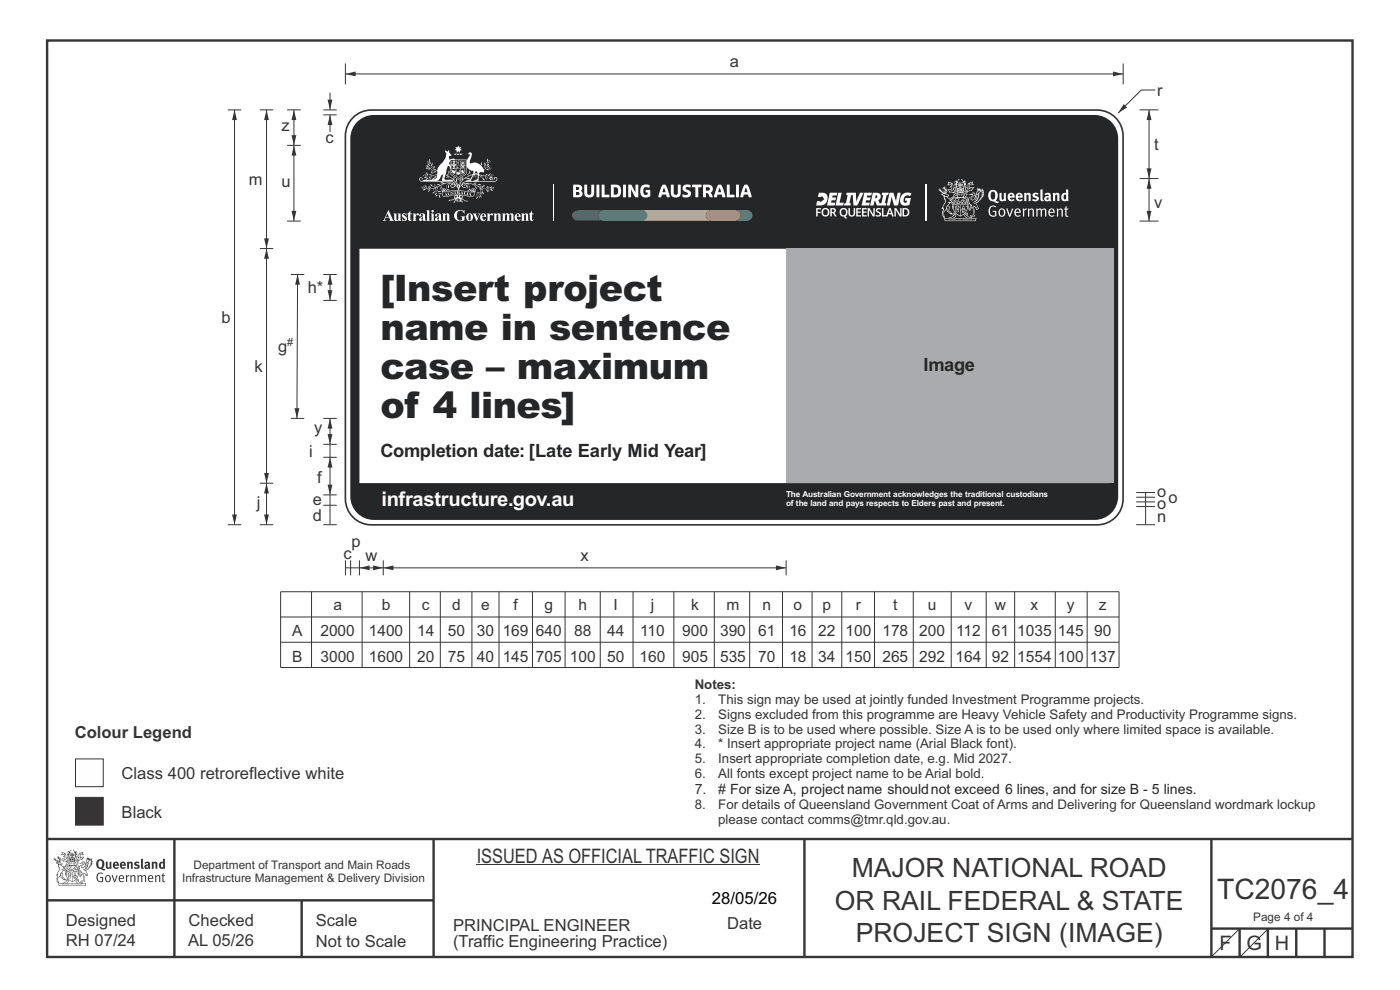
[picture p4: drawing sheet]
<svg xmlns="http://www.w3.org/2000/svg" width="297mm" height="210mm" viewBox="0 0 297 210" stroke-linecap="round" stroke-linejoin="round" font-family="sans-serif">
<defs><g id="words">
<g font-size="7.8" fill="#242627">
<text x="80.7" y="63.8">[Insert project</text>
<text x="80.7" y="72.1">name in sentence</text>
<text x="80.7" y="80.4">case – maximum</text>
<text x="80.7" y="88.7">of 4 lines]</text>
</g>
<text font-size="6" fill="#373435" x="258.2" y="190.7">TC2076_4</text>
<g font-size="5.6" fill="#373435">
<text x="180.7" y="186.1">MAJOR NATIONAL ROAD</text>
<text x="177.1" y="193">OR RAIL FEDERAL &amp; STATE</text>
<text x="181.5" y="199.8">PROJECT SIGN (IMAGE)</text>
</g>
<text font-size="4.3" fill="#fefefe" x="81" y="107.3">infrastructure.gov.au</text>
<g font-size="4.2" fill="#373435">
<text x="101.1" y="183">ISSUED AS OFFICIAL TRAFFIC SIGN</text>
<text x="258.7" y="201.6">F</text>
<text x="264.4" y="201.6">G</text>
<text x="270.5" y="201.6">H</text>
</g>
<g font-size="3.9" fill="#242627">
<text x="195.9" y="78.6">Image</text>
<text x="80.7" y="97">Completion date: [Late Early Mid Year]</text>
</g>
<text font-size="3.6" x="151" y="191.8">28/05/26</text>
<g font-size="3.5" fill="#373435">
<text x="154.9" y="14.3">a</text>
<text x="245.5" y="20.3">r</text>
<text x="59.7" y="27.8">z</text>
<text x="69.1" y="30.3">c</text>
<text x="244.8" y="31.8">t</text>
<text x="52.8" y="39.2">m</text>
<text x="59.7" y="39.7">u</text>
<text x="244.8" y="44.1">v</text>
<text x="65.3" y="62.2">h*</text>
<text x="47" y="68.5">b</text>
<text x="59" y="74.6">g</text>
<text x="54" y="78.9">k</text>
<text x="66.7" y="91.9">y</text>
<text x="65.6" y="96.9">i</text>
<text x="54.5" y="107.8">j</text>
<text x="66.3" y="107.2">e</text>
<text x="67.3" y="102.6">f</text>
<text x="245.5" y="105.5">o</text>
<text x="247.9" y="106.6">o</text>
<text x="66.3" y="110.5">d</text>
<text x="245.5" y="110.7">n</text>
<text x="245.5" y="108">o</text>
<text x="72.9" y="118.5">c</text>
<text x="74.6" y="116">p</text>
<text x="77.5" y="118.9">w</text>
<text x="123.2" y="118.9">x</text>
<text x="15.8" y="156.4">Colour Legend</text>
<text x="25.8" y="165.3">Class 400 retroreflective white</text>
<text x="25.8" y="173.4">Black</text>
<text x="14" y="196.4">Designed</text>
<text x="40" y="196.4">Checked</text>
<text x="67" y="196.4">Scale</text>
<text x="96.1" y="197.5">PRINCIPAL ENGINEER</text>
<text x="154.2" y="197">Date</text>
<text x="14" y="200.8">RH 07/24</text>
<text x="39.9" y="200.8">AL 05/26</text>
<text x="67" y="200.8">Not to Scale</text>
<text x="96.1" y="200.9">(Traffic Engineering Practice)</text>
</g>
<g font-size="3.3" fill="#373435">
<text x="70.7" y="129.5">a</text>
<text x="81" y="129.5">b</text>
<text x="89.5" y="129.5">c</text>
<text x="96" y="129.5">d</text>
<text x="102.1" y="129.5">e</text>
<text x="108.9" y="129.5">f</text>
<text x="115.5" y="129.5">g</text>
<text x="122.7" y="129.5">h</text>
<text x="130.2" y="129.5">I</text>
<text x="138" y="129.5">j</text>
<text x="146.6" y="129.5">k</text>
<text x="154.1" y="129.5">m</text>
<text x="161.8" y="129.5">n</text>
<text x="168.4" y="129.5">o</text>
<text x="174.5" y="129.5">p</text>
<text x="181.6" y="129.5">r</text>
<text x="189.5" y="129.5">t</text>
<text x="196.8" y="129.5">u</text>
<text x="204.6" y="129.5">v</text>
<text x="211.1" y="129.5">w</text>
<text x="218.6" y="129.5">x</text>
<text x="226.3" y="129.5">y</text>
<text x="233.1" y="129.5">z</text>
<text x="62" y="135">A</text>
<text x="68" y="135">2000</text>
<text x="78.2" y="135">1400</text>
<text x="88.5" y="135">14</text>
<text x="95" y="135">50</text>
<text x="101.2" y="135">30</text>
<text x="106.6" y="135">169</text>
<text x="113.7" y="135">640</text>
<text x="121.8" y="135">88</text>
<text x="128.8" y="135">44</text>
<text x="135.8" y="135">110</text>
<text x="144.7" y="135">900</text>
<text x="152.8" y="135">390</text>
<text x="160.9" y="135">61</text>
<text x="167.5" y="135">16</text>
<text x="173.6" y="135">22</text>
<text x="179.4" y="135">100</text>
<text x="187.2" y="135">178</text>
<text x="195" y="135">200</text>
<text x="202.8" y="135">112</text>
<text x="210.4" y="135">61</text>
<text x="215.8" y="135">1035</text>
<text x="224.4" y="135">145</text>
<text x="232.1" y="135">90</text>
<text x="62" y="140.5">B</text>
<text x="68" y="140.5">3000</text>
<text x="78.2" y="140.5">1600</text>
<text x="88.5" y="140.5">20</text>
<text x="95" y="140.5">75</text>
<text x="101.2" y="140.5">40</text>
<text x="106.6" y="140.5">145</text>
<text x="113.7" y="140.5">705</text>
<text x="120.9" y="140.5">100</text>
<text x="128.8" y="140.5">50</text>
<text x="135.7" y="140.5">160</text>
<text x="144.7" y="140.5">905</text>
<text x="152.8" y="140.5">535</text>
<text x="160.9" y="140.5">70</text>
<text x="167.5" y="140.5">18</text>
<text x="173.6" y="140.5">34</text>
<text x="179.4" y="140.5">150</text>
<text x="187.2" y="140.5">265</text>
<text x="195" y="140.5">292</text>
<text x="202.7" y="140.5">164</text>
<text x="210.4" y="140.5">92</text>
<text x="215.8" y="140.5">1554</text>
<text x="224.4" y="140.5">100</text>
<text x="231.2" y="140.5">137</text>
</g>
<g font-size="3" fill="#373435">
<text x="147.4" y="168.4">7.</text>
<text x="152.4" y="168.4"># For size A, project name shouldnot exceed 6 lines, and for size B - 5 lines.</text>
</g>
<g font-size="2.8" fill="#373435">
<text x="147.4" y="146.2">Notes:</text>
<text x="147.4" y="149.3">1.</text>
<text x="152.4" y="149.3">This sign may be used at jointly funded Investment Programme projects.</text>
<text x="147.4" y="155.6">3.</text>
<text x="147.4" y="152.5">2.</text>
<text x="152.4" y="155.6">Size B is to be used where possible. Size A is to be used only where limited space is available.</text>
<text x="152.4" y="152.5">Signs excluded from this programme are Heavy Vehicle Safety and Productivity Programme signs.</text>
<text x="147.4" y="161.9">5.</text>
<text x="147.4" y="158.8">4.</text>
<text x="152.4" y="161.9">Insert appropriate completion date, e.g. Mid 2027.</text>
<text x="152.4" y="158.8">* Insert appropriate project name (Arial Black font).</text>
<text x="147.4" y="165.1">6.</text>
<text x="152.4" y="165.1">All fonts except project name to be Arial bold.</text>
<text x="147.4" y="171.6">8.</text>
<text x="152.4" y="171.6">For details of Queensland Government Coat of Arms and Delivering for Queensland wordmark lockup</text>
<text x="152.4" y="174.7">please contact comms@tmr.qld.gov.au.</text>
</g>
<g font-size="2.5" fill="#373435">
<text x="41.1" y="184.3">Department of Transport and Main Roads</text>
<text x="38.6" y="187.1">Infrastructure Management &amp; Delivery Division</text>
<text x="265.9" y="195.5">Page 4 of 4</text>
</g>
<text font-size="2.3" fill="#373435" x="61" y="73.3">#</text>
<g font-size="1.7" fill="#fefefe">
<text x="166.8" y="105.5">The Australian Government acknowledges the traditional custodians</text>
<text x="166.8" y="107.4">of the land and pays respects to Elders past and present.</text>
</g>
</g></defs>
<g fill="none" stroke="#373435" stroke-width=".51">
<path d="M10 8.6h276.9v194.4h-276.9zM10 178h277M37 178v25M92 178v25M170.7 177.9v25M257 178v25M10 191h82M64 191v12M257 197h30M263 197v6M269 197v6M275 197v6"/>
<path d="M281 197v6"/>
</g>
<path d="M16 161h5.9v5.9h-5.9z" fill-rule="evenodd" fill="#fefefe" stroke="#373435" stroke-width=".21"/>
<path d="M16 169.1h5.9v5.9h-5.9z" fill-rule="evenodd" fill="#373435" stroke="#373435" stroke-width=".21"/>
<g fill="#373435">
<path d="M21.1 182.6a.94 .94 0 0 0 .2 1.4 .84 .84 0 0 0 0-1.5zM20.7 182.5a.92 .92 0 0 1 1.1-.1 .92 .92 0 0 1 .3 1.2l-.3 .6 .6 .2-.1 .2-.6-.1a1.41 1.41 0 0 1-1.3-1.2z" fill-rule="evenodd"/>
<path d="M22.5 182.8h.3v1.1l.2 .1 .2-.1v-1.1h.4l.1 1.4a1.27 1.27 0 0 1-1.2-.1z" fill-rule="evenodd"/>
<path d="M24.5 183.1l-.1 .3h.4l-.1-.3zM24.1 183a.66 .66 0 0 1 .9-.1 .66 .66 0 0 1 .2 .8h-.8v.2a.42 .42 0 0 0 .7 0l.1 .2a.79 .79 0 0 1-1.1 0 .79 .79 0 0 1 0-1.1z" fill-rule="evenodd"/>
<path d="M25.9 183.1l-.1 .3h.5l-.1-.3zM25.6 183a.66 .66 0 0 1 .8-.1 .66 .66 0 0 1 .3 .8h-.9l.1 .2a.42 .42 0 0 0 .6 0l.2 .2a.79 .79 0 0 1-1.1 0 .79 .79 0 0 1 0-1.1z" fill-rule="evenodd"/>
<path d="M26.9 182.9l.4-.1v.1a.46 .46 0 0 1 .5-.1 .46 .46 0 0 1 .4 .4v1.1h-.4v-1l-.2-.2-.2 .1v1.1h-.4z" fill-rule="evenodd"/>
<path d="M28.5 183l.5-.2 .6 .1-.2 .3-.5-.1v.2a.56 .56 0 0 1 .7 .6 .56 .56 0 0 1-.8 .4l-.4-.1 .1-.3 .5 .1 .2-.1-.6-.4z" fill-rule="evenodd"/>
<path d="M29.9 182.2l.4-.1v1.8l.2 .4h-.4l-.2-.2z" fill-rule="evenodd"/>
<path d="M31.1 183.7v.3h.3v-.4zM30.6 183a.67 .67 0 0 1 .7-.2 .67 .67 0 0 1 .5 .5l.1 .8-.2 .3-.2-.2a.5 .5 0 0 1-.7 0 .5 .5 0 0 1 0-.7l.6-.1v-.3l-.6 .1z" fill-rule="evenodd"/>
<path d="M32.2 182.9l.3-.1 .1 .1a.46 .46 0 0 1 .5-.1 .46 .46 0 0 1 .3 .4v1.1h-.4v-1l-.1-.2-.3 .1v1.1h-.4z" fill-rule="evenodd"/>
<path d="M34.2 183.1v.7l.2 .2 .2-.1v-.7zM34.6 182.1l.4 .1v2.1l-.3-.1a.71 .71 0 0 1-1-.6 .71 .71 0 0 1 .9-.7z" fill-rule="evenodd"/>
<path d="M20.8 185.3l.7-.2 .3 .2-.1 .1a.69 .69 0 0 0-.9 .1 .69 .69 0 0 0-.1 .9l.3 .4 .5 .1h.2v-.7h-.4l-.1-.1h.7v.9a.96 .96 0 0 1-1.2-.1 .96 .96 0 0 1-.2-1.1z" fill-rule="evenodd"/>
<path d="M22.6 186a.57 .57 0 0 0-.1 .6 .57 .57 0 0 0 .6 .3 .7 .7 0 0 0-.2-1.1zM22.4 185.8a.69 .69 0 0 1 1.1 .6 .69 .69 0 0 1-1.1 .5 1.04 1.04 0 0 1 0-1.1z" fill-rule="evenodd"/>
<path d="M23.7 185.7l.2-.1 .4 1.3 .4-1.2h.3l-.6 1.4h-.2z" fill-rule="evenodd"/>
<path d="M25.6 185.8l-.2 .4h.7l-.2-.4zM25.3 185.8a.59 .59 0 0 1 .8-.1 .59 .59 0 0 1 .2 .7l-.9 .1a.45 .45 0 0 0 .3 .4 .45 .45 0 0 0 .5-.1l.1 .2a.74 .74 0 0 1-1-.1 .74 .74 0 0 1 0-1.1z" fill-rule="evenodd"/>
<path d="M26.7 185.7l.2-.1 .1 .3 .4-.3v.3l-.4 .2v1h-.3z" fill-rule="evenodd"/>
<path d="M27.6 185.7l.2-.1 .1 .2a.45 .45 0 0 1 .5-.2 .45 .45 0 0 1 .3 .4v1.1h-.2v-1.1l-.2-.2-.4 .2v1.1h-.2z" fill-rule="evenodd"/>
<path d="M29.1 185.7l.3-.1v.2l.4-.2 .4 .3 .3-.3a.37 .37 0 0 1 .5 .4v1.1h-.2v-1.1l-.2-.2-.4 .2v1.1h-.2v-1.1l-.2-.2-.4 .2v1.1h-.2z" fill-rule="evenodd"/>
<path d="M31.8 185.8l-.2 .4h.7l-.2-.4zM31.5 185.8a.59 .59 0 0 1 .8-.1 .59 .59 0 0 1 .2 .7l-.9 .1a.45 .45 0 0 0 .3 .4 .45 .45 0 0 0 .5-.1l.1 .2a.74 .74 0 0 1-1-.1 .74 .74 0 0 1 0-1.1z" fill-rule="evenodd"/>
<path d="M32.9 185.7l.2-.1v.2a.45 .45 0 0 1 .5-.2 .45 .45 0 0 1 .4 .4v1.1h-.2v-1.1l-.2-.2-.4 .2v1.1h-.3z" fill-rule="evenodd"/>
<path d="M34.5 185.3l.2-.1v.5h.3v.1h-.3v1v.1h.3l-.1 .2-.4-.1-.1-1.2h-.1v-.1h.1z" fill-rule="evenodd"/>
<path d="M13.2 180.9l.5 .2-.6 .2 .3-.3zM13.7 181.2l.2 .1 .1 1 .4-.5v.5h-.1l-.2 .3-.7 .1 .1-.3-.4-.1 .3-.1 .6 .2-.4-.7h.2zM13.2 180.7v.4l-.3 .2 .3 .1 .4-.2 .1 .4-.3 .2h.2l.2 .5-.4-.2-.4 .1 .5 .6 .2-.1 .8 .1-.6 .6 .2 .1 .6-.2-.1-.3 .3-.2h-.2l-.1 .5-.5 .1 .5-.7h-.5l.6-.2-.5 .1 .4-.3-.1-.6-.1-.1-.3 .5v-.2a.8 .8 0 0 0-.9-1.1z" fill-rule="evenodd"/>
<path d="M16.9 181.1l.6-.2-.3 .2 .4 .2zM16.8 181.2h.1l.1 .9 .3-.2 .4-.1-.3 .3v.2h-.4l-.3 .3-.1-.3h-.3l.1-.2-.1-.4 .4 .6 .1-.1zM16.2 181.5v.9l.4 .1h-.7l.7 .1-.2 .1h-.3l.4 .4h-.2v.4l-.5-.9 .5 1 .4-.6-.4-.2 .8-.5 .3 .1 .4-.5 .1-.2-.9 .2v-.7l.4 .2 .5-.1-.4-.2 .2-.3a.88 .88 0 0 0-1 1.2z" fill-rule="evenodd"/>
<path d="M15.5 182.9l.2 .2h-.1v.3l-.1-.3h-.1h.1z" fill-rule="evenodd"/>
<path d="M15 182.9l.3 .2h-.2v.3v-.3h-.2h.2z" fill-rule="evenodd"/>
<path d="M14.9 182.8h.9v.7l-.2 .1-.8-.1zM14.8 182.4l-.2 1.3h1.4l-.2-1.3-.1 .2h-.8z" fill-rule="evenodd"/>
<path d="M14.9 184.5v.2l.2-.1v-.1zM14.4 183.8l.2 .2-.3 .2v.5l.2 .1 .3-.1-.4-.4 .3 .2 .4-.1-.2-.4 .2-.2zM14.2 183.7h1a.5 .5 0 0 0 0 .8l-.3 .3a.47 .47 0 0 1-.6 0 .47 .47 0 0 1 0-.7l.1-.1z" fill-rule="evenodd"/>
<path d="M15.6 184.2l.1-.1a.33 .33 0 0 1 .5-.2 .33 .33 0 0 1 .1 .5l-.3-.1 .2-.2h-.4l-.1 .1 .2 .1 .1 .2h.3v.3h-.6l.1-.2-.3-.1zM15.5 184.2l-.2 .4h.3l-.1 .2h.9v-.2a.44 .44 0 0 0 0-.7 .44 .44 0 0 0-.7 .1z" fill-rule="evenodd"/>
<path d="M15.7 185.7l.4 .1zM15.9 185.2l.1 .4h-.2zM15.9 185.1l-.3 .7-.3 .2a.98 .98 0 0 1 1.1 .1z" fill-rule="evenodd"/>
<path d="M15.6 186l.3 .2v-.2h.2l-.2 .5v-.2l-.3 .1 .2-.2z" fill-rule="evenodd"/>
<path d="M15 185.3l.1 .1-.2 .3zM14.6 185.9h.4a.22 .22 0 0 1-.2 .3 .22 .22 0 0 1-.2-.3zM14.5 185.3l.2 .4zM14.5 185.8l.5 .1zM14.7 185.2l.2 .1-.1 .4zM14.4 185.2l.1 .5a.36 .36 0 0 0 0 .5 .36 .36 0 0 0 .5 0 .36 .36 0 0 0 0-.5 .41 .41 0 0 0 0-.5 .41 .41 0 0 0-.6 0z" fill-rule="evenodd"/>
<path d="M14.6 184.1l.2 .2z" fill-rule="evenodd"/>
<path d="M18.3 183.4l.1-.1-.1 .4-.4 .4z" fill-rule="evenodd"/>
<path d="M17.5 182.9l.2-.1 .2 .2-.7 .8v.3l.3 .1a1.07 1.07 0 0 0 .7-.9l.4-.3v.2a1.36 1.36 0 0 1-1 1.3 1.32 1.32 0 0 0 1.2-1.6l.5-.7-.2 .5 .3-.2-.3 .4 .4-.2-.4 .5 .4-.1-.5 .2h.4l-.4 .2h.4l-.4 .1 .1 .1h-.2l.1 .2-.3 .1a.82 .82 0 0 1-.9 .6l.3 .1 .5 .9-.3 .1-.2-.4-.4-.2 .1 1.8 .2 .1-.6 .2-.2-.2 .5-.1v-.2a2.24 2.24 0 0 0-.7-2.1l-.1-.2a.7 .7 0 0 1 .7-1l.1-.2zM16.6 184.6l.4 1.2 .2-.8 .2 .3-.4 .7-.3-.8h-.2l.2-.2zM18.5 182.2l.1 .3 .1-.2 .1 .3 .1-.3v.2l-.7 .6zM16.8 183.2l.7-.1v.2a.87 .87 0 0 0-.7 .6 .87 .87 0 0 0 .2 .9l.1 .4-.1 .5-.2-1.1-.2-.1-.2 .1 .2 .3-.2 .3 .3 .1 .2 .7h.3l.2-.6a1.61 1.61 0 0 1 .2 1.4h-.3l-.2 .3h.2l.1 .2 .2-.2h.4l-.1-.3-.1-1.5 .2 .1a.4 .4 0 0 0 .2 .3 .4 .4 0 0 0 .5 0l-.5-1 .8-.6 .1-.3h.2l-.1-.1 .4-.3h-.2l.2-.3-.1 .1 .1-.3-.1 .1 .1-.4h-.1l.1-.3-.1-.1-.1 .2-.1-.4-.3 .4v-.4l-.1 .2-.2-.3v.3l-.3-.4-.3 1.6a.58 .58 0 0 1-.8 .6l.7-.8v-.4h-.4z" fill-rule="evenodd"/>
<path d="M18.2 185.4l.2 .1z" fill-rule="evenodd"/>
<path d="M12.5 187.5h5.6v.3h-5.5zM13.5 187.4l.5-.3 .4-.4v.1l.1 .1-.3 .4zM14 186.6h.2l-.1 .2zM16.3 186.7l.3 .4 .6 .3h-.6l-.3-.2-.1-.3zM16.4 186.6h.2l-.1 .2zM12.4 187.4l.1 .5h5.7l.1-.5-.8-.1-.7-.2-.2-.2 .1-.4a.47 .47 0 0 0-.6 .3 .47 .47 0 0 0 .4 .6h-2.3a.47 .47 0 0 0 .4-.6 .47 .47 0 0 0-.6-.3l.1 .4-.3 .2-.6 .2z" fill-rule="evenodd"/>
<path d="M13.3 187.6v.1zM13.3 187.5l-.1 .3h.2z" fill-rule="evenodd"/>
<path d="M13.5 187.5l.1 .3 .1-.3v.2z" fill-rule="evenodd"/>
<path d="M13.9 187.5l.1 .3zM13.8 187.5v.3l.2-.1v-.1z" fill-rule="evenodd"/>
<path d="M14.2 187.6l.1 .1zM14.2 187.5l-.1 .3h.3z" fill-rule="evenodd"/>
<path d="M14.4 187.5h.2v.3h-.2z" fill-rule="evenodd"/>
<path d="M15.1 187.6v.1zM15.1 187.5l-.2 .3h.3z" fill-rule="evenodd"/>
<path d="M15.2 187.5h.2v.3z" fill-rule="evenodd"/>
<path d="M15.8 187.5h.2l-.1 .3z" fill-rule="evenodd"/>
<path d="M16.1 187.5l.1 .3z" fill-rule="evenodd"/>
<path d="M16.3 187.5l.1 .3zM16.3 187.5v.3l.2-.1v-.1z" fill-rule="evenodd"/>
<path d="M16.6 187.5h.2v.3h-.2z" fill-rule="evenodd"/>
<path d="M16.9 187.5l.1 .3h-.1z" fill-rule="evenodd"/>
<path d="M17.1 187.5l.1 .3z" fill-rule="evenodd"/>
<path d="M17.3 187.5l.1 .3z" fill-rule="evenodd"/>
<path d="M14.9 182.1a.71 .71 0 0 1 .9 .1zM15.6 182.2l.2 .2zM15 182.2l.3 .1zM14.8 182.3l.1 .1zM15.2 181.9h.2zM15.2 181.3h.1v.2zM15.2 181h.2v.2zM15.3 181.6l.1 .2h-.2zM15.4 181.3l.1 .2zM14.9 181.3l.2 .2h-.2zM15.6 181.3h.1v.2zM14.4 180.6l-.3 .3 .5-.2v.5l-.3-.1-.1 .6 .2-.5 .3 .9-.1 .4h1.3v-.4l.4-.9 .1 .4-.1-.6-.2 .1v-.4l.3 .2-.2-.4-.2 .3-.5-.6v.1a.41 .41 0 0 1 .3 .4 .41 .41 0 0 1-.2 .4l.2-.2a1 1 0 0 1 0 1.1l-.3-.1v-.3h.4l-.2-.2 .2-.3-.3 .1v-.4l-.3 .2-.2-.2 .1 .4-.4-.1 .1 .3-.1 .2h.4l-.1 .3-.3 .1a.93 .93 0 0 1 .1-1.1l.1 .3-.1-.4h-.1l.4-.6-.5 .5-.1-.1z" fill-rule="evenodd"/>
<path d="M12.4 183.4l.4 .1 .6 .5v.3a.83 .83 0 0 1 .6 1.1v-.2a.8 .8 0 0 0-1-.8l.4 .2-.6 .7-.1 .5a.95 .95 0 0 0-.3 1.3l-.2-.1a.77 .77 0 0 1 .2-1.1l-.1-.5-.2 .1 .3-.5a1.31 1.31 0 0 0 0-1.6zM13 185.3h.2v.8l.5 .4-.2-.1a.68 .68 0 0 1-.6-.8zM12.1 183a.68 .68 0 0 1 1 .3l-.5 .1-.2-.3zM11.4 182.1a1.19 1.19 0 0 0 .9 .8h-.5l.5 .4 .1 .6a.9 .9 0 0 1-.2 1.2l-.3 .5h.3v.2a1.04 1.04 0 0 0-.1 1.2l.1 .3 .3-.1v-.1a.8 .8 0 0 1 .2-1.1l.1-.3a.89 .89 0 0 0 1.1 .9l-.7-.6 .2-.8-.3-.1 .4-.5 .4 .3v.8a1.01 1.01 0 0 0-.2-1.4l.3-.5-.4 .3a.41 .41 0 0 1 .4-.5h-.1l-.5 .2-.5-.3 .3-.1a.5 .5 0 0 0-.5-.5l.3-.3-.3 .1 .2-.4v-.2l-.2 .3v-.6l-.1 .4-.2-.6v.3l-.3-.2 .3 .3-.3-.1a.62 .62 0 0 1 .5 .9l-.1-.4v.4l-.3-.1v-.4l-.1 .3-.1-.3-.2 .2v-.5l-.1 .3-.1-.4v.4z" fill-rule="evenodd"/>
<path d="M12.6 183.1l.1-.1 .2 .2z" fill-rule="evenodd"/>
<path d="M14 183.6h2.7v1l-.1-.9h-2.6v1.2h2.6v-.3v.6v-.2h-1.2v2a2.13 2.13 0 0 0 1.3-1.8 1.69 1.69 0 0 1-1.6 1.8l-.6-.4-.4-.6-.1-1.2v.6l.4 .8 .9 .8v-2h-1.2z" fill-rule="evenodd"/>
<circle cx="17.7" cy="182.9" r=".08"/>
</g>
<path d="M101.1 183.5h60M263 197l-6 6M269.1 197l-6 6" fill="none" stroke="#373435" stroke-width=".21"/>
<g fill="#242627">
<path d="M75.2 102.5h161.1a8 8 0 0 1-.5 4.5 4.3 4.3 0 0 1-4.1 2.4h-151.8a4.2 4.2 0 0 1-4.7-4.3z"/>
<path d="M76.7 26.3a4.1 4.1 0 0 1 2.7-1h152.8a4.1 4.1 0 0 1 4.1 4.1v23.4h-161.1v-23.4a4.1 4.1 0 0 1 1.5-3.1z"/>
<path d="M77.2 27.2l-.8 1.2-.1 1v75.9a3.1 3.1 0 0 0 3 3h152.9a3.1 3.1 0 0 0 3.1-3v-75.9a3.1 3.1 0 0 0-3.1-3.1h-152.9l-1 .2zM75.8 25.9l.8-.7 1-.5 1.7-.3h152.9a5 5 0 0 1 5 5v75.9a5 5 0 0 1-5 5h-152.9a5 5 0 0 1-5-5v-75.9l.3-1.7 .5-1z"/>
</g>
<path d="M166.8 52.8h69.3v49.7h-69.3z" fill="#a9abae"/>
<path d="M74.9 25a5.5 5.5 0 0 1 3.9-1.7h154a5.5 5.5 0 0 1 5.5 5.5v77a5.5 5.5 0 0 1-5.5 5.5h-154a5.5 5.5 0 0 1-5.5-5.5v-77a5.5 5.5 0 0 1 1.6-3.8z" fill="none" stroke="#373435" stroke-width=".35"/>
<path d="M73.3 15.7h165" fill="none" stroke="#373435" stroke-width=".21"/>
<g fill="#373435">
<path d="M73.3 15.7l2.1-.5v1z"/>
<path d="M236.1 15.2l2.2 .5-2.2 .5z"/>
</g>
<path d="M73.3 13.5v4.4M81.3 118.9v3.1M81.3 120.5h85.5" fill="none" stroke="#373435" stroke-width=".21"/>
<g fill="#373435">
<path d="M164.6 119.9l2.2 .6-2.2 .5z"/>
<path d="M81.3 120.5l2.2-.6v1.1z"/>
</g>
<path d="M238.3 13.5v4.4M245.1 19.1h-3l-4.9 4.9" fill="none" stroke="#373435" stroke-width=".21"/>
<path d="M238.4 22.1l.7 .7-1.9 1.2z" fill="#373435"/>
<path d="M49.8 23.3v88" fill="none" stroke="#373435" stroke-width=".21"/>
<g fill="#373435">
<path d="M49.2 109.1h1.1l-.5 2.2z"/>
<path d="M49.8 23.3l.5 2.2h-1.1z"/>
</g>
<path d="M70 24.4v3.6" fill="none" stroke="#373435" stroke-width=".21"/>
<path d="M70 24.4l.5 2.1h-1z" fill="#373435"/>
<path d="M68.6 24.4h2.8M56.5 102.5v8.8M74.4 118.9v3.1" fill="none" stroke="#373435" stroke-width=".21"/>
<g fill="#373435">
<path d="M56 109.1h1.1l-.6 2.2z"/>
<path d="M56.5 102.5l.6 2.2h-1.1z"/>
</g>
<path d="M76.2 120.5h5.1" fill="none" stroke="#373435" stroke-width=".21"/>
<g fill="#373435">
<path d="M79.1 119.9l2.2 .6-2.2 .5z"/>
<path d="M76.2 120.5l2.2-.6v1.1z"/>
</g>
<path d="M70 19.7v3.6M68.6 23.3h2.8" fill="none" stroke="#373435" stroke-width=".21"/>
<path d="M69.5 21.1h1l-.5 2.2z" fill="#373435"/>
<path d="M48.3 23.3h2.9M63.1 58.2l-.1 30.6M61.7 88.8h2.9M55.1 111.3h2.9M55.1 102.5h2.9" fill="none" stroke="#373435" stroke-width=".21"/>
<g fill="#373435">
<path d="M62.5 86.6h1l-.5 2.2z"/>
<path d="M63.1 58.2l.5 2.2h-1z"/>
</g>
<path d="M56.5 23.3v29.4M55.1 52.7h2.9M61.7 58.2h2.9" fill="none" stroke="#373435" stroke-width=".21"/>
<g fill="#373435">
<path d="M56 50.6h1.1l-.6 2.1z"/>
<path d="M56.5 23.3l.6 2.2h-1.1z"/>
</g>
<path d="M70 58.2v5.5M68.6 63.7h2.8M166.8 118.9v3.1" fill="none" stroke="#373435" stroke-width=".21"/>
<g fill="#373435">
<path d="M69.5 61.6h1l-.5 2.1z"/>
<path d="M70 58.2l.5 2.2h-1z"/>
</g>
<path d="M56.5 52.7v49.8M68.6 58.2h2.8" fill="none" stroke="#373435" stroke-width=".21"/>
<g fill="#373435">
<path d="M56 100.3h1.1l-.6 2.2z"/>
<path d="M56.5 52.7l.6 2.2h-1.1z"/>
</g>
<path d="M55.1 23.3h2.9M70 97v14.3M48.3 111.3h2.9M68.6 111.3h2.8M68.6 107.2h2.8M68.6 105h2.8" fill="none" stroke="#373435" stroke-width=".21"/>
<g fill="#373435">
<path d="M69.5 102.8h1l-.5 2.2z"/>
<path d="M70 97l.5 2.2h-1z"/>
</g>
<path d="M68.6 97h2.8M70 88.8v8.2M73.3 118.9v3.1M76.3 118.9v3.1M73.3 120.5h3" fill="none" stroke="#373435" stroke-width=".21"/>
<g fill="#373435">
<path d="M69.5 92.1h1l-.5 2.2z"/>
<path d="M70 88.8l.5 2.1h-1z"/>
</g>
<path d="M68.6 94.3h2.8M68.6 88.8h2.8M241 111.3h4M241 107.5h4M241 106.5h4M241 105.5h4M241 104.5h4M243 104.5v6.8" fill="none" stroke="#373435" stroke-width=".21"/>
<g fill="#fefefe">
<path d="M82.2 45.3l-.3 .8h.6zM82.4 44.5l.9 2.1 .3 .2h-1.1l.3-.1-.2-.5h-.8l-.1 .5 .2 .1h-.7l.3-.2z" fill-rule="evenodd"/>
<path d="M89.5 46.1l-.1 .3 .1 .2 .2-.1v-.5zM89 45.5a.63 .63 0 0 1 .8-.3 .63 .63 0 0 1 .4 .7v.7h.1a.32 .32 0 0 1-.3 .3 .32 .32 0 0 1-.3-.3l-.2 .2a.38 .38 0 0 1-.6-.1 .38 .38 0 0 1 .3-.6l.5-.2a.3 .3 0 0 0 0-.4 .3 .3 0 0 0-.4-.1v.1a.24 .24 0 0 1 0 .4 .24 .24 0 0 1-.4-.1 .24 .24 0 0 1 .1-.3z" fill-rule="evenodd"/>
<path d="M91.4 45.3h.6v1.4l.2 .1h-.8l.1-.3v-1zM91.5 44.8a.26 .26 0 0 1 .5 0 .26 .26 0 0 1-.5 0z" fill-rule="evenodd"/>
<path d="M92.9 46.1l-.2 .3 .2 .2 .2-.1v-.5zM92.4 45.5a.63 .63 0 0 1 .7-.3 .63 .63 0 0 1 .5 .7v.7h.1a.32 .32 0 0 1-.3 .3 .32 .32 0 0 1-.3-.3l-.2 .2a.38 .38 0 0 1-.6-.1 .38 .38 0 0 1 .3-.6l.5-.2a.3 .3 0 0 0 0-.4 .3 .3 0 0 0-.4-.1v.1a.24 .24 0 0 1 0 .4 .24 .24 0 0 1-.4-.1 .24 .24 0 0 1 .1-.3z" fill-rule="evenodd"/>
<path d="M99.5 45.4l-.1 .4a.65 .65 0 0 0 .3 1l.1-.2v-.9l-.1-.3zM98.8 46a.8 .8 0 0 1 1.6 0 .8 .8 0 0 1-1.6 0z" fill-rule="evenodd"/>
<path d="M102.5 45.4l-.2 .5h.4v-.5zM102.1 45.5a.62 .62 0 0 1 .7-.2 .62 .62 0 0 1 .4 .7h-.9a.44 .44 0 0 0 .2 .6 .44 .44 0 0 0 .6-.2 .67 .67 0 0 1-.9 .4 .67 .67 0 0 1-.3-.9z" fill-rule="evenodd"/>
<path d="M109.8 45.4l-.2 .5h.5l-.1-.5zM109.4 45.5a.62 .62 0 0 1 .7-.2 .62 .62 0 0 1 .4 .7h-.9a.44 .44 0 0 0 .2 .6 .44 .44 0 0 0 .6-.2 .67 .67 0 0 1-.9 .4 .67 .67 0 0 1-.3-.9z" fill-rule="evenodd"/>
</g>
<g fill="#fefefe">
<path d="M83.5 45.3h.6v1.2l.1 .2 .3-.2v-1l-.2-.2h.7v1.4l.1 .1h-.6v-.2a.48 .48 0 0 1-.6 .3 .48 .48 0 0 1-.3-.7v-.7z"/>
<path d="M85.4 45.4l.8-.2v.6l-.3-.4-.3 .2a.99 .99 0 0 1 .7 1 .6 .6 0 0 1-.8 .2l-.2 .1v-.6a.43 .43 0 0 0 .7 .4v-.2a.95 .95 0 0 1-.6-1.1z"/>
<path d="M87 44.7v.6h.4v.2h-.4l.1 1.1 .1 .1 .2-.2a.41 .41 0 0 1-.6 .3 .41 .41 0 0 1-.2-.5v-.8l-.2-.1z"/>
<path d="M87.5 45.3h.7v.3l.2-.3a.25 .25 0 0 1 .4 .1 .25 .25 0 0 1-.1 .3 .25 .25 0 0 1-.3-.1l-.2 .9 .2 .3h-.9l.2-.3v-1z"/>
<path d="M90.4 44.6h.7v2.1l.2 .1h-.9l.2-.3v-1.7z"/>
<path d="M93.8 45.3h.6v.2a.48 .48 0 0 1 .7-.2 .48 .48 0 0 1 .2 .6v.8l.2 .1h-.8l.2-.3-.1-.9-.1-.1-.3 .2v.9l.2 .2h-.8l.2-.3v-1z"/>
<path d="M96.7 44.9a2.5 2.5 0 0 1 1.7-.3l.1-.1v.8a.83 .83 0 0 0-1-.6 .83 .83 0 0 0-.6 1 .78 .78 0 0 0 .2 .9 .78 .78 0 0 0 .9 .1v-.6l-.3-.2h1.1l-.2 .2-.1 .6a1.3 1.3 0 0 1-1.7-.1 1.3 1.3 0 0 1-.1-1.7z"/>
<path d="M100.3 45.3h.8l-.1 .2 .3 .8 .3-.8-.2-.2h.5l-.7 1.6z"/>
<path d="M103.3 45.3h.6v.3l.3-.3a.25 .25 0 0 1 .3 .1 .25 .25 0 0 1-.1 .3 .25 .25 0 0 1-.3-.1l-.2 .9 .2 .3h-.8l.1-.3v-1z"/>
<path d="M104.7 45.3h.6v.2a.48 .48 0 0 1 .6-.2 .48 .48 0 0 1 .3 .6v.8l.2 .1h-.8l.1-.3v-.9l-.1-.1-.3 .2v.9l.2 .2h-.8l.2-.3-.1-1z"/>
<path d="M106.5 45.3h.6v.2a.5 .5 0 0 1 .9 0 .5 .5 0 0 1 .6-.2 .5 .5 0 0 1 .3 .6v.8l.2 .1h-.8l.2-.2v-.9a.19 .19 0 0 0-.2-.2 .19 .19 0 0 0-.2 .1l-.1 1 .2 .2h-.8l.2-.3-.1-.9-.1-.1-.3 .2v.9l.2 .2h-.8l.1-.3v-1z"/>
<path d="M110.5 45.3h.7v.2a.48 .48 0 0 1 .6-.2 .48 .48 0 0 1 .2 .6l.1 .8 .1 .1h-.8l.2-.3v-.9l-.2-.1-.2 .2v.9l.1 .2h-.8l.2-.3v-1z"/>
<path d="M112.8 44.7l.1 .6h.3v.2h-.3v1.1l.1 .1 .2-.2a.41 .41 0 0 1-.5 .3 .41 .41 0 0 1-.3-.5v-.8l-.2-.1z"/>
<path d="M95.9 35.9l.3 .5v-.2l.2 .1 .2-.4 .1 .6-.2 .1a.21 .21 0 0 1 0 .3 .21 .21 0 0 1-.3 0 .21 .21 0 0 1 0-.3h-.2z"/>
<path d="M103.3 33.6l.2 .4v.4z"/>
<path d="M91 33.7l.2 .3v.4z"/>
<path d="M103.7 34h.2l-.1 .1z"/>
<path d="M103.2 34.4l.2 .1z"/>
<path d="M91.3 34.4h.1v.1z"/>
<path d="M91 34.4l.1 .1z"/>
<path d="M102.1 34.4l.1 .7-.2-.3z"/>
<path d="M102.8 34.5l.2 .3v.4l-.3-.4z"/>
<path d="M103.5 34.5l.1 .1-.1 .1z"/>
<path d="M91.2 34.6l.1 .2z"/>
<path d="M103.5 34.8l.2-.1-.5 .6z"/>
<path d="M90.7 34.8l.5 .4z"/>
<path d="M103.8 35l-.1 .4-.4 .2z"/>
<path d="M102.7 35.1h.1v.1z"/>
<path d="M90.3 35.2h.5l.2 .2z"/>
<path d="M90.3 35.7l.8-.2 .5 .1-.1-.6 .2-.5v.4l-.1 .4a1 1 0 0 0 .8 .7l.4 .1a2.95 2.95 0 0 1 1.2-1.8 1.92 1.92 0 0 0 .4-2.3l.5 .2 .4-.4a.99 .99 0 0 0 .4 1l.1 .2a.53 .53 0 0 0-.5 .3 .53 .53 0 0 0 .1 .6 1.03 1.03 0 0 1 1.3-.1l-.5 .2-.7-.1-.1 .5a.44 .44 0 0 0 .1 .7l.2 .4-.1 .4-.3-.6-.3-.2v.2l-.7 2.6a.4 .4 0 0 0 .6 .2 1.05 1.05 0 0 1 1.3 .3h-2.4l.1-1.4-.3 .2a1.5 1.5 0 0 1-1.1 1.2h-2.6l-.3-.1 2.7-.3 .2-.1-.1-.2 .2 .1 .1-.5-.5 .6-.6 .1 .7-.4v-.2h.2l.2-.3-1.8 .4 1.3-.4a.53 .53 0 0 0 .6-.5 .53 .53 0 0 0-.5-.6l-.5 .2-.1 .7a.62 .62 0 0 1 .4-1 1.12 1.12 0 0 0-1.5-.1z"/>
<path d="M92.1 35.3h.1z"/>
<path d="M91.8 35.3l.1 .1z"/>
<path d="M102.7 35.4l.2 .1z"/>
<path d="M103 35.4l.2 .1z"/>
<path d="M90.5 35.4l.1 .1z"/>
<path d="M92.2 35.5l.1 .1-.1 .1z"/>
<path d="M104.1 35.6h.2z"/>
<path d="M91.3 35.7l.1 .1z"/>
<path d="M103.5 35.7l.1 .1z"/>
<path d="M90.8 35.9l.2 .1z"/>
<path d="M103.1 35.9l.2-.1 .4 .2-.2 .1z"/>
<path d="M91.1 35.9l.1 .1z"/>
<path d="M91.5 36l.2 .1z"/>
<path d="M96.9 36.4l.5 .3v-.6l.2 .1-.1 .1a.47 .47 0 0 1-.3 .8l-.3-.3z"/>
<path d="M92 36.2h.1z"/>
<path d="M95.2 36.2v.7z"/>
<path d="M99.6 36.2l.1 .3-.1 .3z"/>
<path d="M92.1 36.4h.4l-.6 .2z"/>
<path d="M90.4 36.6l.4 .5-.3-.1z"/>
<path d="M99.3 36.7l.1 .1z"/>
<path d="M99.2 32.7l.6-.4a1.38 1.38 0 0 1 0 1.6l-.1 .6 .2 .2a1.98 1.98 0 0 1 2.7 1.8l-.1 .1a.56 .56 0 0 0-.7-.1 .56 .56 0 0 0-.2 .7l-.1 1.1h-1a.85 .85 0 0 0 .8-.4 .85 .85 0 0 0 0-.9 .52 .52 0 0 0-.4-.7l-.8 1.4a.65 .65 0 0 1-.9 .7l-.4-.1a1.8 1.8 0 0 0 1.6-2 1.81 1.81 0 0 1-1.4-1v-1.2l.7-1.3z"/>
<path d="M103.8 36.9l.3-.1-.6 .6z"/>
<path d="M90 37l.2 .1z"/>
<path d="M91 37l.7 .1-.3 .1z"/>
<path d="M95.1 37l.1 .2z"/>
<path d="M100.6 37.2l.1 .1z"/>
<path d="M90.7 37.2v.2z"/>
<path d="M90.2 37.3h.1v.1z"/>
<path d="M100.9 37.3l.2 .1z"/>
<path d="M103.9 37.3l.1 .1z"/>
<path d="M104.3 37.3l.1 .1-.1 .1z"/>
<path d="M101.8 37.4l.2 .1z"/>
<path d="M100.4 37.5h.2z"/>
<path d="M102.4 37.5l.1 .1z"/>
<path d="M103.8 37.6l.3-.1 .5 .1-.4 .1z"/>
<path d="M89.9 37.7l.7-.2z"/>
<path d="M102.9 37.6h.2z"/>
<path d="M91.3 37.6h.2l-.1 .1z"/>
<path d="M90.4 37.9l.4-.2-.2 .3-.3 .2z"/>
<path d="M103 37.8l.2 .1z"/>
<path d="M103.8 37.8l.6 .1-.1 .3z"/>
<path d="M104.4 37.8l.2 .1z"/>
<path d="M102.3 37.8l.4 .1 .2 .4z"/>
<path d="M90.9 37.9h.2z"/>
<path d="M103.2 38h.2z"/>
<path d="M100.4 38.9l.7-.1z"/>
<path d="M93.5 39l.2 .1z"/>
<path d="M100.8 39.1h.2v.1z"/>
<path d="M101.3 39.2l.8-.1-.3 .1z"/>
<path d="M92.2 39.1v.2z"/>
<path d="M90 39.3l.6 .5z"/>
<path d="M102.1 39.6l.5-.3 .3 .1z"/>
<path d="M101.9 39.4l.1 .1z"/>
<path d="M90.8 39.4l.6 .4-.3-.1z"/>
<path d="M103.4 39.6l.3-.2-.6 .5z"/>
<path d="M92.5 39.5h.2z"/>
<path d="M104.1 39.6l.2-.1-.4 .5z"/>
<path d="M89.7 39.6l.2 .1z"/>
<path d="M90 39.7h.2z"/>
<path d="M104.6 39.7l.2 .1z"/>
<path d="M103.7 39.8l.1 .1z"/>
<path d="M104.3 39.8l.1 .1z"/>
<path d="M89.6 39.9l.1 .1z"/>
<path d="M103.4 39.9l.2 .1z"/>
<path d="M103.9 40.2h.3l.1-.2v.2l.3 .3z"/>
<path d="M102.1 40l.2 .1z"/>
<path d="M90.7 40.2l.2 .1z"/>
<path d="M91 40.4l.3-.2-.5 .5z"/>
<path d="M102 40.2l.1 .1z"/>
<path d="M102.3 40.2l.2 .1z"/>
<path d="M91.9 40.3h.2z"/>
<path d="M92.3 40.2l.1 .1z"/>
<path d="M103.2 40.2l.4 .5h-.2z"/>
<path d="M92.8 40.4h.1v.1z"/>
<path d="M102.2 40.5l.3 .3 .1 .4z"/>
<path d="M92.9 40.7l.7-.1-.5 .2z"/>
<path d="M91.9 40.8l.5-.2-.7 .4z"/>
<path d="M101.1 40.9h.7l-.4 .1z"/>
<path d="M101.9 41.1l.1 .1h-.1z"/>
<path d="M102.1 41.1l.2 .1z"/>
<path d="M92.4 41.2l.1 .2-.2-.1z"/>
<path d="M92.5 41.5l.3-.3-.1 .3-.3 .2z"/>
<path d="M93.1 41.3l.2 .2 .1 .5z"/>
<path d="M101.4 41.4h.1z"/>
<path d="M101.8 41.4l.3 .5z"/>
<path d="M101.6 41.6l.1 .1z"/>
<path d="M101.2 41.8l.2-.1-.4 .5z"/>
<path d="M101.6 41.9h.2z"/>
<path d="M97.2 34.8l.1 .1-.1 .1z"/>
<path d="M96.9 35.1h.2v.2z"/>
<path d="M97.3 35.1h.2l-.1 .1z"/>
<path d="M97.4 35.4h.1z"/>
<path d="M97 35.4a.17 .17 0 0 1 .2 0 .17 .17 0 0 1 0 .3h-.2z"/>
<path d="M96.6 31.1l.4 .2 .2-.5 .2 .5 .5-.2-.3 .5 .4 .2-.5 .1 .1 .5-.4-.3-.3 .3v-.5l-.5-.1 .4-.2z"/>
<path d="M94.9 40.9l.3-.1v.4l.2 .1 .1-.2-.2-.3 .3-.1v.4a.28 .28 0 0 1-.2 .3 .28 .28 0 0 1-.3-.1z"/>
<path d="M95.7 40.8l.4-.2v.2h-.3l.3 .1 .1 .3-.5 .1v-.2l.3 .1 .1-.1-.4-.1z"/>
<path d="M96.2 40.6l.6-.1v.2l-.2-.1 .2 .5-.4 .1v-.6l-.2 .2z"/>
<path d="M98.4 40.7h.4l-.2 .5h.4l-.1 .2-.6-.2z"/>
<path d="M99.1 40.8l.3 .1-.1 .5h-.4z"/>
<path d="M98.7 34v.1z"/>
<path d="M95.7 34v.1z"/>
<path d="M96.4 34v.1z"/>
<path d="M97.2 34v.1z"/>
<path d="M98 34v.1z"/>
<path d="M95.7 35v.2z"/>
<path d="M95.7 36v.2z"/>
<path d="M95.8 36.9v.1z"/>
<path d="M96.4 37.3v.1z"/>
<path d="M98.8 35v.2z"/>
<path d="M98.8 36v.2z"/>
<path d="M98.7 36.9v.1z"/>
<path d="M98 37.3v.1z"/>
<path d="M97.2 37.7v.2z"/>
<path d="M97.8 36.2l.1 .1v-.1l.2-.1 .1 .3h.2l-.1-.2 .3-.1-.2 .1 .1 .2-.1 .3-.3 .2 .1-.2-.1-.1-.3 .3a.38 .38 0 0 0-.1-.7z"/>
<path d="M94.9 37l.1 .1z"/>
<path d="M97.7 34.2h.9v1.6h-.9zM97.7 35.8h.9l-.1 1-.8 .5zM96.8 34.2h.8v1.6h-.8zM96.8 35.8h.8v1.6l-.3 .2-.5-.2zM96.5 35.2h.2v.6h-.2zM95.8 35.8h.9v1.5l-.8-.5zM95.8 34.2h.3v.6h-.3zM96.2 34.3h.2v.2zM96.1 34.9h.3v.2h-.3zM96.2 35.5h.2v.2zM95.9 34.9h.1v.2zM95.8 35.2h.3v.6h-.3zM96.6 34.9l.1 .1-.1 .1zM96.5 34.2h.2v.6h-.2zM95.8 34.1l.1 2.8 1.3 .8 1.4-.8 .1-2.8z"/>
<path d="M97.2 39.3l.2 .1-.1 .5zM89 37.8v.4l.5 .4h6.1a.67 .67 0 0 1 .8 .5 2.85 2.85 0 0 0-2.2-.2l-.3-.2h-.5l.7 .2-.7 .4-.7-.2 .6 .2a1.2 1.2 0 0 1-1.8-.1h-.3l.3 .2 .9 .4-.8 .1h-1.2l.1 .1-.5 .1-.3 .3 .5-.1a.54 .54 0 0 1 .9-.1v-.2l.9-.1 .1 .2v-.1l.7-.3-.1 .6 .1 .6a1.15 1.15 0 0 1 .9-1.6l-.2 .8 .2-.4a.67 .67 0 0 1 .7-.7l.7-.2-.4 .7 .1 .7-.3 .4 .3-.3 .1 .1v-.1l.5 .1-.1-.2a.58 .58 0 0 1-.6-.3 .58 .58 0 0 1 .2-.7l.5-.3-.3 .5 .1 .5 .1-.8a.81 .81 0 0 1 1.1 .2l-.1 .3-.4 .1-.2-.4h.4v-.2a.36 .36 0 0 0-.5 .3 .36 .36 0 0 0 .3 .4h.4l.3-.4 .4 .4 .2 .5h.1l.2-.6 .4-.3a.53 .53 0 0 0 .6 .5 .53 .53 0 0 0 .5-.7 .31 .31 0 0 0-.3-.1 .31 .31 0 0 0-.3 .3l.4-.2 .1 .1a.36 .36 0 0 1-.5 .4 .36 .36 0 0 1-.1-.6 .54 .54 0 0 1 .8-.1 .54 .54 0 0 1 .1 .7v.3l.1-.4-.2-.7a.84 .84 0 0 1 .5 .8 .84 .84 0 0 1-.4 .8l.4-.3v.2l.1-.2 .3 .5-.4-1.4-.3-.4 .5 .1a1.31 1.31 0 0 1 1.3 1.1l-.1-.4-.3-.4a1.26 1.26 0 0 1 1 2.1 1.49 1.49 0 0 0 .2-1.4l.2-.1-.3 .1-.1-.3 1.9 .5-1.3-.3 .1-.2-.1 .2-.3-.2a6.9 6.9 0 0 0-3.4-.8l-.4 .1 .1-.2 .6-.2 5.9-.1a.49 .49 0 0 0 .7-.4 .49 .49 0 0 0-.6-.5l-.1 .2 .1 .3 .2-.4 .3 .3-.4 .4h-5.9a2.11 2.11 0 0 0-1.6 1.2 1.67 1.67 0 0 1 2.2-1.7l-.3-.1h-.6a2.98 2.98 0 0 1 3-.5l-.1-.1h.4v.2l.1-.2 1.4 .4-.7-.3 .6-.4-.4 .1a1.51 1.51 0 0 1-1.5 0l-.8-.1 1.9-.8 .4-.5h-.2l-.2 .4-3.5 1.4-1.1 .7 .1-.3-.2-.2v.7l-.6 1-.1-.1 .4-.9v-.5l-.2 .3 .1 .5-.3 .5-.4-.4v-.8a1.48 1.48 0 0 0 .2 1.3l-.7-1v-.7l-.2 .5-1.7-1v.1l.4 .2a3.5 3.5 0 0 1 2.1 2.3l-.6-.8-.5-.3h-6.3l-.4-.2-.1-.3 .3-.3 .1 .2v.2l.2-.2-.2-.2z"/>
<path d="M97.9 32.7h.2zM97.3 32.7l.3 .1zM96.6 32.7l.4 .1zM96.4 32.6h1.6l.1 .1-.1 .2h-1.5z"/>
<path d="M98.1 34.9l.2 .1zM98 34.9v.2h.4l-.1-.2zM97.9 34.3l.3 .2 .2-.2-.1 .5 .3-.1v.5h-.2v.4l-.2-.1-.3 .1 .1-.4h-.2v-.5l.2 .1z"/>
<path d="M97.2 40.6v.2h.1v-.2zM96.9 40.5l.5 .1 .1 .1-.1 .2 .2 .2h-.2l-.2-.2 .1 .2h-.4z"/>
<path d="M97.9 40.8l-.1 .2h.2zM98 40.6l.3 .6-.5-.2v.2l-.2-.1z"/>
<path d="M99.6 41.1l-.1 .2h.2zM99.7 40.9l.3 .6-.5-.2v.2h-.2z"/>
<path d="M97.1 34.4l.2 .1h-.2zM97 34.4v.3h.3a.2 .2 0 0 0 0-.3 .2 .2 0 0 0-.3 0z"/>
<path d="M95.5 33.9h3.4l-.1 3-1.6 1-1.4-.8-.3-.5zM95.4 33.8v2.7l.2 .5 1.6 1.1 1.7-1.1 .1-.5v-2.7z"/>
<path d="M94.5 41.1v.3l.2-.1zM94.6 41l.4 .5-.5-.1v.2h-.2z"/>
<path d="M100.1 40.1a.33 .33 0 0 1 .6 0 .33 .33 0 0 1-.1 .5v-.3l-.3-.1-.1 .2zM100.4 40.2l.1 .2-.1 .1zM100.2 40.6h.2l-.2 .1zM93.9 40.7l.5 .1a11.3 11.3 0 0 1 5.6 0l.7-.1a.79 .79 0 0 1-1.1 .9 9.5 9.5 0 0 0-5.3 .1 .84 .84 0 0 1-.4-1zM97.6 41.7a.21 .21 0 0 1 .4 0 .21 .21 0 0 1-.4 0zM98.1 41.6v.3l-.3 .1 .3-.1zM97.8 42.2l.4 .1zM97.7 42.2l.3 .6zM97.7 42.6v.1zM97.6 42.4v.1zM96.9 42.6l.8 .1-.6 .1zM97.1 42.1l-.2 .4zM97.2 42.1l.4 .4-.6 .1zM97.4 42.1l.1 .1zM97.5 41.4h.2zM97.1 41.5a.2 .2 0 0 1 .4 0 .2 .2 0 0 1-.4 0zM96.8 41.4h.2zM97 41.7l-.1 .2zM96.5 41.7l.4-.1-.1 .3-.3-.1zM96.7 42.2l-.3 .7zM96.2 42.3l.4-.1zM96.6 41.5h.2l-.3 .2 .2 .4-.3-.2zM94.1 40.2v.2zM94 40.5h.3v.2zM93.9 40.1h.5l-.1 .3v-.2a.28 .28 0 0 0-.4 0 .28 .28 0 0 0 0 .4l-.1-.3zM98.5 42.5l.6 .1-.1 .1zM95.3 42.5l.6-.1zM93.8 40l-.1 .4 .1 .8-.4-.2-.4 .1 .8 .1 .1 .4a3.6 3.6 0 0 0 2.1-.2h.5l-.2 .5 .2 .2-1.4 .4 .1 .2 1.4-.4-.4 .6 .2 .1 .7-1-.3 .5a.68 .68 0 0 0 1.1 .3l.3 .1-.4-.6 1.2 .5 .3-.2-1.3-.5 .2-.4-.4-.3 1.7 .3a.89 .89 0 0 0 .9 0 .89 .89 0 0 0 .4-.9 .48 .48 0 0 0-.1-.8 .48 .48 0 0 0-.7 .2l.1 .5a11.3 11.3 0 0 0-5.5-.1l-.2 .1v-.7z"/>
<circle cx="94.9" cy="37.5" r=".08"/>
<circle cx="99.8" cy="36.9" r=".09"/>
<circle cx="99.4" cy="37.1" r=".09"/>
<circle cx="94.8" cy="37.7" r=".09"/>
<circle cx="95.1" cy="37.7" r=".09"/>
<circle cx="90.8" cy="34.2" r=".1"/>
<circle cx="104" cy="34.4" r=".1"/>
<circle cx="103.7" cy="34.4" r=".1"/>
<circle cx="90.8" cy="34.6" r=".1"/>
<circle cx="91" cy="34.7" r=".1"/>
<circle cx="92" cy="35.6" r=".09"/>
<circle cx="103.8" cy="35.6" r=".1"/>
<circle cx="91.1" cy="35.7" r=".1"/>
<circle cx="104" cy="35.8" r=".1"/>
<circle cx="90.4" cy="37.1" r=".1"/>
<circle cx="104.2" cy="37.1" r=".1"/>
<circle cx="104.6" cy="37.1" r=".1"/>
<circle cx="89.9" cy="37.2" r=".1"/>
<circle cx="90.5" cy="37.3" r=".08"/>
<circle cx="100.8" cy="37.5" r=".08"/>
<circle cx="92.1" cy="37.6" r=".1"/>
<circle cx="102.2" cy="37.6" r=".1"/>
<circle cx="91.1" cy="37.6" r=".1"/>
<circle cx="103.3" cy="37.8" r=".09"/>
<circle cx="91.3" cy="37.8" r=".09"/>
<circle cx="104.6" cy="38.1" r=".1"/>
<circle cx="92.5" cy="39.3" r=".08"/>
<circle cx="92.3" cy="39.5" r=".1"/>
<circle cx="89.5" cy="39.7" r=".09"/>
<circle cx="90.9" cy="39.8" r=".09"/>
<circle cx="92.4" cy="40" r=".09"/>
<circle cx="104.6" cy="40" r=".1"/>
<circle cx="103.7" cy="40.3" r=".1"/>
<circle cx="102.1" cy="40.9" r=".1"/>
<circle cx="92.3" cy="41" r=".09"/>
<circle cx="92.6" cy="41.1" r=".1"/>
<circle cx="101.2" cy="41.4" r=".09"/>
<circle cx="99.2" cy="37" r=".09"/>
<circle cx="89.9" cy="39.9" r=".09"/>
</g>
<path d="M130.7 46.9h5.2a1.17 1.17 0 0 0 1.4-1.2 1.17 1.17 0 0 0-1.4-1.2h15.2a1.17 1.17 0 0 0-1.4 1.2 1.17 1.17 0 0 0 1.4 1.2z" fill="#c0a97e"/>
<path d="M150 45l.7-.4 .4-.1h4.7a1.17 1.17 0 0 1 1.3 1.2 1.17 1.17 0 0 1-1.3 1.2h-4.7a1.17 1.17 0 0 1-1.2-.6 1.17 1.17 0 0 1 .1-1.3z" fill="#e48145"/>
<path d="M127.2 45l.6-.4 .5-.1h7.6a1.17 1.17 0 0 1 1.4 1.2 1.17 1.17 0 0 1-1.4 1.2h-7.6a1.17 1.17 0 0 1-1.2-.6 1.17 1.17 0 0 1 .1-1.3z" fill="#37a092"/>
<path d="M121.6 45l.6-.4 .5-.1h5.6a1.17 1.17 0 0 0-1.4 1.2 1.17 1.17 0 0 0 1.4 1.2h-5.6a1.17 1.17 0 0 1-1.2-.6 1.17 1.17 0 0 1 .1-1.3z" fill="#006870"/>
<path d="M155.8 44.5h2.5a1.17 1.17 0 0 1 1.4 1.2 1.17 1.17 0 0 1-1.4 1.2h-2.6a1.18 1.18 0 0 0 1.4-1.2 1.18 1.18 0 0 0-1.3-1.2z" fill="#3d8097"/>
<g fill="#fefefe">
<path d="M124 39.2h.5l.1 1.9a.48 .48 0 0 0 .8 0l.1-1.9h.5l.1 1.6a1.05 1.05 0 0 1-1.1 1.1 1.05 1.05 0 0 1-1.1-1.1z"/>
<path d="M126.6 39.2h.4l.1 .1v2.4l-.1 .2-.5-.2z"/>
<path d="M127.7 39.2h.4l.1 .1v2h1v.5h-1.5z"/>
<path d="M132.2 39.2h.4l.2 .1v2.4l-.2 .2-.4-.2z"/>
<path d="M133.3 39.2h.6l.9 1.7v-1.7h.6v2.6h-.6l-.9-1.7-.1 1.7h-.5z"/>
<path d="M136.2 39.3l.8-.2 .7 .2 .1 .2-.1 .3a.84 .84 0 0 0-1 .1 .84 .84 0 0 0-.2 1 .57 .57 0 0 0 .9 .4v-.5h-.4v-.5h.8l.2 .1v1a1.19 1.19 0 0 1-1.5 .4 1.19 1.19 0 0 1-.7-1.3l.2-.9z"/>
<path d="M142.3 39.2h.6l.1 1.9a.48 .48 0 0 0 .8 0v-1.9h.6v1.6a1.05 1.05 0 0 1-1 1.1 1.05 1.05 0 0 1-1.1-1.1z"/>
<path d="M145.1 39.3l.7-.2 .7 .2-.1 .5h-.9l.1 .3a.92 .92 0 0 1 .9 .6 .92 .92 0 0 1-.2 1l-.8 .2-.7-.2v-.4h1l.1-.2-.1-.2a.93 .93 0 0 1-.9-.6 .93 .93 0 0 1 .2-1z"/>
<path d="M146.8 39.2h2v.5h-.7v2.1h-.5l-.1-2.1h-.7z"/>
<path d="M154.2 39.2h.5l.1 .1v2h1v.5h-1.6z"/>
<path d="M156.2 39.2h.4l.2 .1v2.4l-.2 .2-.5-.2z"/>
<path d="M122.2 40.7v.7l.6-.1a.33 .33 0 0 0 0-.5zM122.2 39.6v.7h.5a.33 .33 0 0 0 0-.6zM121.6 39.2h.1a1.58 1.58 0 0 1 1.8 .4 .67 .67 0 0 1-.3 .9 .69 .69 0 0 1 .4 .7 .69 .69 0 0 1-.6 .6h-1.4z"/>
<path d="M130.2 39.7v1.6a.81 .81 0 0 0 1-.6 .81 .81 0 0 0-.6-1zM129.6 39.2h.1a1.49 1.49 0 0 1 2 .8 1.46 1.46 0 0 1-.7 1.8h-1.4z"/>
<path d="M140.9 39.7l-.4 1.1h.7zM140.6 39.2l.7 .1 .6 1.6 .1 .9h-.5l-.2-.5h-.9l-.1 .5h-.6l.3-1.5z"/>
<path d="M149.8 39.7v.7h.6a.37 .37 0 0 0 .2-.3 .37 .37 0 0 0-.2-.4zM149.2 39.2h.1a1.62 1.62 0 0 1 1.9 .5v.6l-.5 .6 .5 .9-.5 .1-.2-.2a.82 .82 0 0 0-.7-.7l-.1 .8h-.5z"/>
<path d="M152.7 39.7l-.4 1.1h.7zM152.4 39.2l.7 .1 .6 1.6 .1 .9h-.5l-.2-.5h-.9l-.1 .5h-.6l.4-1.5z"/>
<path d="M158.2 39.7l-.3 1.1h.7zM158 39.2l.6 .1 .7 1.6 .1 .9h-.5l-.2-.5h-.9l-.2 .5h-.5l.3-1.5z"/>
</g>
<path d="M117.4 39.1v7.8" fill="none" stroke="#fefefe" stroke-width=".21"/>
<g fill="#fff">
<path d="M212 41l.5-.1v1.3l.2 .2 .3-.2v-1.2l.4-.1 .1 1.6-.3 .2-.2-.2-.4 .2-.4-.1-.2-.3z"/>
<path d="M217.2 41l.4-.1 .1 .2a.54 .54 0 0 1 .6-.2 .54 .54 0 0 1 .4 .5v1.3h-.5v-1.2l-.1-.2-.4 .1v1.3h-.4z"/>
<path d="M219.2 41l.5-.1 .6 .1-.1 .3-.5-.1-.2 .2 .7 .3 .2 .4a.86 .86 0 0 1-1.5 .4l.2-.3 .2 .1a.39 .39 0 0 0 .6-.1l-.1-.2a.62 .62 0 0 1-.7-.2 .62 .62 0 0 1 .1-.8z"/>
<path d="M220.7 40.3l.5-.2v2.1l.2 .5h-.4l-.2-.2z"/>
<path d="M223.3 41l.4-.1 .1 .2a.54 .54 0 0 1 .6-.2 .54 .54 0 0 1 .4 .5v1.3h-.5v-1.2l-.1-.2-.4 .1v1.3h-.4z"/>
<path d="M210.1 43.8l.3-.2h.5l.4 .2-.1 .2a.73 .73 0 0 0-.9-.1 .73 .73 0 0 0-.3 .9 .75 .75 0 0 0 .3 .8 .75 .75 0 0 0 .8 .1v-.8l-.5 .1v-.3h.8v1.1a1.14 1.14 0 0 1-1.5-.1 1.14 1.14 0 0 1-.1-1.5z"/>
<path d="M213.5 44.3l.2-.1 .5 1.5 .5-1.5h.3l-.7 1.8h-.2z"/>
<path d="M217 44.3l.2-.1 .1 .3 .5-.3-.1 .3-.4 .2v1.2h-.3z"/>
<path d="M218 44.3l.3-.1v.3l.4-.3 .5 .1 .1 .4v1.2h-.2v-1.3l-.3-.2-.4 .3v1.2h-.3z"/>
<path d="M219.8 44.3l.3-.1v.3l.5-.3 .4 .3 .4-.3 .4 .1 .2 .4v1.2h-.3v-1.2l-.2-.3-.5 .3v1.2h-.2v-1.3l-.3-.1-.4 .2v1.2h-.2z"/>
<path d="M224.2 44.3l.2-.1 .1 .3 .3-.3 .5 .1 .2 .4v1.2h-.3v-1.3l-.3-.2-.4 .3v1.2h-.3z"/>
<path d="M226 43.8h.3v.5h.4l-.1 .2h-.3v1v.2l.3 .1-.1 .2-.5-.2v-1.3h-.2v-.2h.2z"/>
<path d="M204 41l.2 .3h-.2v.3v-.3l-.2-.1h.2z"/>
<path d="M203.4 41l.1 .2h.2l-.2 .1-.1 .3v-.3h-.2l.2-.1z"/>
<path d="M202.6 46.4h.3l-.1 .2 .1 .1-.1-.1-.2 .1 .2-.1z"/>
<path d="M203.6 46.4h.3l-.1 .3z"/>
<path d="M204.3 46.4h.2l-.1 .3h-.1z"/>
<path d="M205.2 46.4h.2v.3h-.2z"/>
<path d="M205.5 46.4l.2 .3h-.2z"/>
<path d="M206 46.4h.2l-.1 .3z"/>
<path d="M207.2 41.6l.1-.1-.1 .6-.4 .3z"/>
<path d="M206.4 41.1h.2l-.1 .1z"/>
<path d="M207.1 43.9l.3 .2h-.3z"/>
<path d="M200.5 41.3l.2-.1 .1 .2z"/>
<path d="M204.1 44.6l.2 .3 .2-.2-.1-.1 .2 .1 .1 .2-.1-.1-.2 .2 .2 .1-.2 .1-.1-.2-.2 .1 .2-.2z"/>
<path d="M202.9 42.5h.2v.2z"/>
<path d="M196.3 39.1h.2v7.8h-.2z"/>
<path d="M209.9 40.6a1.3 1.3 0 0 0-.2 1.4 1.3 1.3 0 0 0 1.2 .8l.5 .3h.4l.1-.4-.7-.2a1.23 1.23 0 0 0 .4-1.4 1.23 1.23 0 0 0-1.3-.8zM210.4 40.7a.56 .56 0 0 1 .6 .1 .56 .56 0 0 1 .1 .7l-.1 .6-.3 .2a1.01 1.01 0 0 1-.3-1.6z"/>
<path d="M214 41.1l-.2 .4a.9 .9 0 0 0 .8 1.2l.6-.2-.1-.3-.7 .1-.1-.4h1a.77 .77 0 0 0-.4-.9 .77 .77 0 0 0-.9 .1zM214.4 41.3l.2-.1 .2 .4h-.5z"/>
<path d="M215.7 41.1a.92 .92 0 0 0 0 1.3 .92 .92 0 0 0 1.2 .1l-.1-.3a.45 .45 0 0 1-.5 .2 .45 .45 0 0 1-.3-.5h1a.77 .77 0 0 0-.3-.9 .77 .77 0 0 0-1 .1zM216.1 41.3l.3-.1 .1 .4h-.5z"/>
<path d="M221.6 41.1l.2 .4 .6-.2v.3a.65 .65 0 0 0-.8 .8l.3 .3 .7-.2 .2 .2 .3-.2-.2-.3v-.7a.77 .77 0 0 0-.5-.6 .77 .77 0 0 0-.8 .2zM222.1 42l.4-.1v.4h-.4z"/>
<path d="M226.2 40.1v.9a.87 .87 0 0 0-1.1 .7 .87 .87 0 0 0 .7 1l.4-.1 .5 .1-.1-2.5zM225.8 41.3l.4 .1v.8l-.3 .1-.2-.2z"/>
<path d="M212 44.4a.9 .9 0 0 0-.1 1.1 .9 .9 0 0 0 .9 .4 .89 .89 0 0 0 .5-1.1 .89 .89 0 0 0-1.1-.5zM212.2 44.6a.48 .48 0 0 1 .6-.1 .48 .48 0 0 1 .2 .6l-.1 .4a.47 .47 0 0 1-.6 .2 .47 .47 0 0 1-.2-.7z"/>
<path d="M215.4 44.4a.87 .87 0 0 0-.1 1.2 .87 .87 0 0 0 1.2 .2l-.1-.2a.53 .53 0 0 1-.6 .1 .53 .53 0 0 1-.3-.6h1v-.3l-.2-.4-.2-.2zM215.7 44.5l.2-.1a.41 .41 0 0 1 .4 .5h-.8z"/>
<path d="M222.6 44.4a.87 .87 0 0 0-.1 1.2 .87 .87 0 0 0 1.2 .2l-.1-.2a.53 .53 0 0 1-.6 .1 .53 .53 0 0 1-.3-.6h1v-.3l-.1-.4-.3-.2zM222.9 44.5a.4 .4 0 0 1 .4 0 .4 .4 0 0 1 .2 .4h-.8z"/>
<path d="M200.3 46.2l.1 .7h6.6l.1-.7a2.84 2.84 0 0 1-1.9-.5l.1-.4a.52 .52 0 0 0-.7 .3 .52 .52 0 0 0 .4 .6h-2.6a.52 .52 0 0 0 .4-.6 .52 .52 0 0 0-.7-.3l.1 .4a2.83 2.83 0 0 1-1.9 .5zM205 45.3h.2l-.1 .3zM204.8 45.4l.5 .5 .6 .3-.8-.1-.4-.4zM202.2 45.3h.3l-.2 .3zM201.6 46.2l.6-.3 .4-.5 .1 .2-.5 .6zM200.4 46.3h6.6l-.1 .5h-6.4z"/>
<path d="M201.3 46.4l-.1 .3h.3zM201.3 46.5l.1 .1z"/>
<path d="M201.9 46.6a.18 .18 0 0 0 .3 0 .18 .18 0 0 0-.3 0zM202 46.4l.2 .1-.1 .2z"/>
<path d="M202.5 46.4l-.2 .3h.3zM202.4 46.5l.1 .1z"/>
<path d="M203.4 46.4l-.1 .3h.3zM203.4 46.5l.1 .1z"/>
<path d="M204.8 46.6a.18 .18 0 0 0 .3 0 .18 .18 0 0 0-.3 0zM204.9 46.4l.2 .1-.1 .2z"/>
<path d="M199.1 40.1l.3 .4 .8 .5-.5 .1 .5 .4v.5a1.23 1.23 0 0 1-.2 1.7l-.3 .6a.32 .32 0 0 1 .4 .2 .32 .32 0 0 1-.3 .4l.1 1 .1-.1 .1 .4h.2l.2-.1-.1-.2a.95 .95 0 0 1 .5-1.5 .81 .81 0 0 0 .7 .9l.2 .2 .2-.1-.2-.4-.5-.3 .1-.9-.3-.1 .3-.5a.42 .42 0 0 1 .6 .1 .42 .42 0 0 1 0 .6l.1 .5 .1-.2a1.96 1.96 0 0 0 1.7 1.6l1-.8 .4-1.1 .4 .8 .5-.7a1.89 1.89 0 0 1 .2 1.6l-.5 .1-.1 .2h.2l.2 .3 .1-.2 .6-.1-.2-.3v-.9l-.1-.8h.2l.3 .6a.41 .41 0 0 0 .5-.3 .41 .41 0 0 0-.2-.5l-.3-.6 .9-.7v-.1h.2l-.1-.2h.3l-.1-.2 .3-.2v-.1h-.1l.2-.3h-.1l.1-.2h-.2l.2-.3v-.1h-.1v-.4l-.2 .1v-.4l-.3 .4-.1-.4-.1 .3-.2-.5-.1 .4-.2-.5-.5 1.9a.67 .67 0 0 1-.9 .7l.1-.2 .6-.6a.39 .39 0 0 0 .1-.5 .39 .39 0 0 0-.5-.1l-.9 .5h.9v.1l-.4 .2a1.06 1.06 0 0 0-.1 1.8l-.1 .8-.4-1.4v-1h-.8l-.2-1.1 .6 1 .1-.4 .3-.3-.4-.1 .9-.6h.4l.1-.2 .3-.3 .1-.2-1 .2v-.8l.4 .2 .6-.2-.5-.2 .2-.3a1.02 1.02 0 0 0-1.1 1.4l-.5-.6v1l.3 .1h-.6l-.1-.4 .4-1 .2 .4-.1-.6-.2 .1v-.5l.3 .2-.3-.4-.2 .3-.6-.7 .4 .6-.2 .4 .2-.2 .2 .3-.2 1-.3-.1-.1-.4 .5 .1-.2-.3 .2-.3h-.5l.1-.4-.3 .2-.3-.2 .1 .4-.1 .1-.4-.1 .3 .3-.3 .3 .6-.1-.1 .4-.4 .1-.1-.4 .2-.9 .1 .3v-.4h-.2l.5-.7-.6 .6-.2-.2-.5 .4 .6-.2-.1 .5h-.3l-.1 .6 .3-.5 .2 .8a.54 .54 0 0 1-.4 .8v-.2h.3v-.2l-.1-.5-.1-.3-.4 .6v-.6a.87 .87 0 0 0-1-.9v-.1l-.1 .2 .1 .2-.3 .3 .3 .1 .5-.2 .1 .4-.3 .2 .2 .1 .2 .5-.4-.2-.5 .2 .1 .1a.33 .33 0 0 1 .3 .5l.4-.1 .9 .2-.7 .7h.3l.6-.2v-.3l.2-.2-.1 .7-.1 .2-.9-.1-.5 .3-.6-.4 .3-.1 .1-.2-.6-.4 .3-.4-.3 .2 .2-.7-.2 .4v-.6l-.1-.2v.5l-.2-.7-.1 .4-.3-.3 .3 .4-.4-.1 .2 .2a.54 .54 0 0 1 .4 .8l-.1-.5v.5l-.3-.1v-.4l-.1 .3-.2-.4-.1 .2v-.5l-.2 .4-.1-.5v.5zM204 39.2h.2v.2h-.2zM203.3 39.2l.2 .2h-.2zM207.4 40.2l.2 .4 .1-.3v.4l.2-.3v.2l-.8 .7zM203.2 40.9h.4l.1 .1 .1-.1h.4l.1 .8-.3 .2-.9-.2zM203.3 40.6l.6-.1 .3 .2h-1zM203.4 40.3l.3 .1zM204 40.3l.3 .2zM205.6 38.9l.6-.2-.3 .2 .5 .3zM205.4 39.1l.2-.1v1.2l.4-.3 .5-.1-.4 .3v.2h-.3l-.5 .4-.1-.3-.3-.1 .1-.2-.1-.4 .4 .6 .1-.1zM204.3 40.6h.9l-.2 .2h-.3l.4 .4-.2 .1v.4zM203.8 39.2l.1-.1v.3h-.1zM203.6 39.8h.3zM203.7 39.5l.1 .2h-.2zM203.6 38.8h.3l-.1 .2zM203.5 39.1l.2 .3zM203.2 40.1a.89 .89 0 0 1 1.1 .1l-.6-.1-.6 .1zM203.1 40.4l.1 .1zM201.2 38.7l.7 .2-.7 .3 .2-.3zM201.8 39l.3 .2 .1 1.2 .4-.6v.3l.1 .2-.2 .1-.1 .3-.9 .1 .1-.3-.4-.2h.3l.6 .2-.4-.8 .3-.1zM202.3 40.8l.8-.2-.2 .4a.59 .59 0 0 1-.6 .6l.6-.8zM201.6 42.2l.5-.3-.4 .6zM202 42.3l.1-.1v.7l-.3-.3zM200 41.2l.7-.1 .5 .4-.7 .1-.1-.3-.2 .1zM201 43.8h.3l-.1 .9 .6 .5-.2-.1a.79 .79 0 0 1-.7-.9zM200.3 41.6l.5 .1 .3 .3a.48 .48 0 0 1 .4 .6 1 1 0 0 1 .7 1.3l-.2-.8-.9-.3v.2h.3l-.6 .8-.1 .5a1.15 1.15 0 0 0-.4 1.6l-.3-.2v-.8l.3-.4-.1-.5-.2 .1 .3-.6a1.52 1.52 0 0 0 0-1.9zM202.4 43.5h1.3v2.3a1.87 1.87 0 0 1-1.3-2.3zM202.2 42h3v.9l-.2 .1 .2 .4h-2.9zM203.8 44.7l.6-.2 .6 .3-.4 .4-.8 .6zM204.2 44.3h.4v.1h-.4zM204.4 43.7l.1 .5h-.2zM203.8 43.5h1.4l-.2 .2 .2 .2-.2 .8-.3-.2-.3-.9-.3 .8-.3 .2zM205.2 43l.5 1.5 .2-1 .2 .3-.4 .8-.4-.9-.2 .1 .2-.4zM206.2 41l.3-.1 .3 .2-.1 .3-.7 .7-.1 .3 .4 .2a1.25 1.25 0 0 0 .8-1.1l.4-.4a1.69 1.69 0 0 1-1.1 1.8l.1 .1a1.63 1.63 0 0 0 1.2-1.8 .59 .59 0 0 1 .4-.7l.2-.3-.2 .6 .4-.3-.4 .6 .5-.3-.5 .5 .4-.1-.5 .3h.5l-.5 .2h.4l-.4 .2 .1 .1h-.2l.1 .2-.3 .1a.96 .96 0 0 1-1.1 .8h.4l.5 1.1-.3 .1-.3-.5-.4-.2 .1 2.1 .2 .1h-.5l-.2 .2v-.1l-.2-.1 .6-.1a2.7 2.7 0 0 0-.8-2.7 .81 .81 0 0 1 .5-1.3l.3-.3z"/>
<path d="M203.9 42.5l-.2 .5h.4l-.1 .3h1l.1-.8a.46 .46 0 0 0-.4-.4 .46 .46 0 0 0-.5 .2zM204 42.6l.4-.3a.31 .31 0 0 1 .5 .1 .31 .31 0 0 1-.4 .4l.1-.3 .2-.1-.7 .2h.3l.1 .3h.4v.3h-.8l.2-.2h-.4z"/>
<path d="M202.6 43.8l.1 .5a.43 .43 0 0 0 .1 .6 .43 .43 0 0 0 .6 0v-.6l.1-.3a.51 .51 0 0 0-.3-.4 .51 .51 0 0 0-.6 .2zM202.8 44.6h.5l.1 .2-.5 .1zM202.8 44.4l.5 .1zM203.3 43.9l.2 .1-.3 .3zM203 43.7l.2 .1-.1 .5zM202.7 43.8l.2 .5z"/>
<path d="M202.5 42l.2 .3-.3 .2v.7l.2 .1 .4-.1a.41 .41 0 0 0 .6-.1 .41 .41 0 0 0-.2-.6v-.1l.2-.4-.6 .1zM202.6 42.1h.9l-.3 .2 .2 .4-.4 .2-.4-.3 .5 .5-.4 .1-.2-.1v-.5l.3-.3zM203.2 42.9l.3-.1v.2l-.2 .1z"/>
<path d="M191.8 44.4a.64 .64 0 0 1 .8 .6 .64 .64 0 0 1-.8 .6zM191.5 44.1v1.8h.5a.89 .89 0 0 0 .9-.8 .89 .89 0 0 0-.9-1zM189.8 44.1v1.8h.2v-1.4l.9 1.4h.4v-1.8h-.3v1.4l-.9-1.4zM188.8 44.4l.2 .8h-.5zM187.1 44.1v1.8h1.2l.1-.4h.7l.2 .4h.3l-.6-1.8h-.4l-.6 1.6h-.6v-1.6zM186 44.2a.71 .71 0 0 0 .6 1.1v.1a.33 .33 0 0 1-.2 .3 .33 .33 0 0 1-.4-.1l-.2-.1a.46 .46 0 0 0 .7 .4 .57 .57 0 0 0 .4-.6 .57 .57 0 0 0-.6-.5l-.1-.4 .6 .1 .1-.3-.5-.1zM184.1 44.1v1.8h.2v-1.4l.9 1.4h.4v-1.8h-.3v1.4l-.8-1.4zM182.9 44.1v1.8h1v-.2h-.7v-.6h.6v-.2h-.6v-.5h.7v-.3zM181.6 44.1v1.8h1v-.2h-.6v-.6h.6v-.2h-.6v-.5h.6v-.3zM180 44.1v1.2a.71 .71 0 0 0 .7 .6 .71 .71 0 0 0 .7-.6v-1.2h-.3v1.2a.4 .4 0 0 1-.4 .4 .4 .4 0 0 1-.4-.4v-1.2zM178.6 44.6a.56 .56 0 0 1 .9 .4 .56 .56 0 0 1-.9 .5l-.1-.5zM178.3 44.4a.93 .93 0 0 0-.2 1 .93 .93 0 0 0 .9 .5l.3 .4h.5l-.5-.4a.92 .92 0 0 0 .4-1.4 .92 .92 0 0 0-1.4-.1zM176.5 44.4a.35 .35 0 0 1 .4 0 .35 .35 0 0 1 .1 .4l-.5 .2zM176.1 44.1v1.8h.4v-.7h.2l.4 .7h.4l-.5-.8a.52 .52 0 0 0 .3-.6 .52 .52 0 0 0-.6-.4zM174.7 44.6a.56 .56 0 0 1 .9 .4 .56 .56 0 0 1-.9 .5l-.1-.5zM174.2 45a.9 .9 0 0 0 1.8 0 .9 .9 0 0 0-1.8 0zM173.1 44.1v1.8h.4v-.7h.6v-.3h-.6v-.5h.6v-.3zM173.7 40.9l-.2 .9h.7l.1-.3 .6 .7-.9 .8 .1-.3h-.8l-.2 .9h.9a1.49 1.49 0 0 0 1.4-.9 1.49 1.49 0 0 0-.3-1.7zM176 40.9l-.6 2.7h1.7l.1-.6h-.9l.1-.5h.8l.2-.6h-.9l.1-.4h.9l.1-.6zM177.8 40.9l-.5 2.7h1.6l.1-.6h-.9l.5-2.1zM179.6 40.9l-.1 .4 .3 .2-.3 1.5-.4 .2-.1 .4h1.4l.1-.4-.3-.2 .3-1.5 .4-.2 .2 2.3h.8l1.3-2.7h-.8l-.8 2v-2zM183.4 40.9l-.6 2.7h1.6l.1-.6h-.9l.1-.5h.9l.1-.6h-.8l.1-.4h.8l.2-.6zM185.8 41.4a.32 .32 0 0 1 .3 .4 .32 .32 0 0 1-.5 .3zM185.2 40.9l-.6 2.7h.7l.2-1h.2l.3 1h1.9l.1-.4-.3-.2 .4-1.5 .3-.2 .1-.4h-1.4v.4l.2 .2-.3 1.5-.4 .2-.3-.7a.82 .82 0 0 0 .5-1 .82 .82 0 0 0-.9-.6zM188.7 40.9l-.6 2.7h.7l.3-1.9 .6 1.9h.8l.6-2.7h-.7l-.3 1.8-.6-1.8zM191.4 41.3l-.1 .1a1.29 1.29 0 0 0-.2 1.7 1.29 1.29 0 0 0 1.6 .4h.2l.3-1.5h-1.1l-.1 .6h.4l-.2 .4a.5 .5 0 0 1-.5-.2 .5 .5 0 0 1 0-.6 .85 .85 0 0 1 1.4-.6l.3-.6-.7-.2a1.54 1.54 0 0 0-1.3 .5z"/>
<circle cx="201.7" cy="46.5" r=".16"/>
<circle cx="204.6" cy="46.6" r=".14"/>
<circle cx="205.8" cy="46.6" r=".14"/>
</g>
<path d="M60.9 23.3h2.9M62.4 30.8v16.1" fill="none" stroke="#373435" stroke-width=".21"/>
<g fill="#373435">
<path d="M61.8 44.7h1.1l-.5 2.2z"/>
<path d="M62.4 30.8l.5 2.2h-1.1z"/>
</g>
<path d="M60.9 30.8h2.9M62.4 23.3v7.5M60.9 46.9h2.9" fill="none" stroke="#373435" stroke-width=".21"/>
<g fill="#373435">
<path d="M61.8 28.7h1.1l-.5 2.1z"/>
<path d="M62.4 23.3l.5 2.2h-1.1z"/>
</g>
<path d="M241.8 23.3h4M243.8 37.9v9" fill="none" stroke="#373435" stroke-width=".21"/>
<g fill="#373435">
<path d="M243.3 44.7h1l-.5 2.2z"/>
<path d="M243.8 37.9l.5 2.1h-1z"/>
</g>
<path d="M241.8 37.9h4M243.8 23.3v14.6M241.8 46.9h4" fill="none" stroke="#373435" stroke-width=".21"/>
<g fill="#373435">
<path d="M243.3 35.7h1l-.5 2.2z"/>
<path d="M243.8 23.3l.5 2.2h-1z"/>
</g>
<g fill="none" stroke="#373435" stroke-width=".21">
<path d="M59.5 125.5h177.9v16.1h-177.9zM59.5 136.2h177.9M59.5 130.9h177.9M66.1 125.5v16.1M76.8 125.5v16.1M86.9 125.5v16.1M93.4 125.5v16.1M100.1 125.5v16.1M105.9 125.5v16.1M113 125.5v16.1M119.9 125.5v16.1M127.3 125.5v16.1"/>
<path d="M134.3 125.5v16.1M143 125.5v16.1M151.5 125.5v16.1M159 125.5v16.1M166 125.5v16.1M172.3 125.5v16.1M178.6 125.5v16.1M185.5 125.5v16.1M193.7 125.5v16.1M201.8 125.5v16.1M209.2 125.5v16.1M215.2 125.5v16.1"/>
<path d="M223.9 125.5v16.1M230.6 125.5v16.1"/>
</g>
<use href="#words"/>
</svg>
